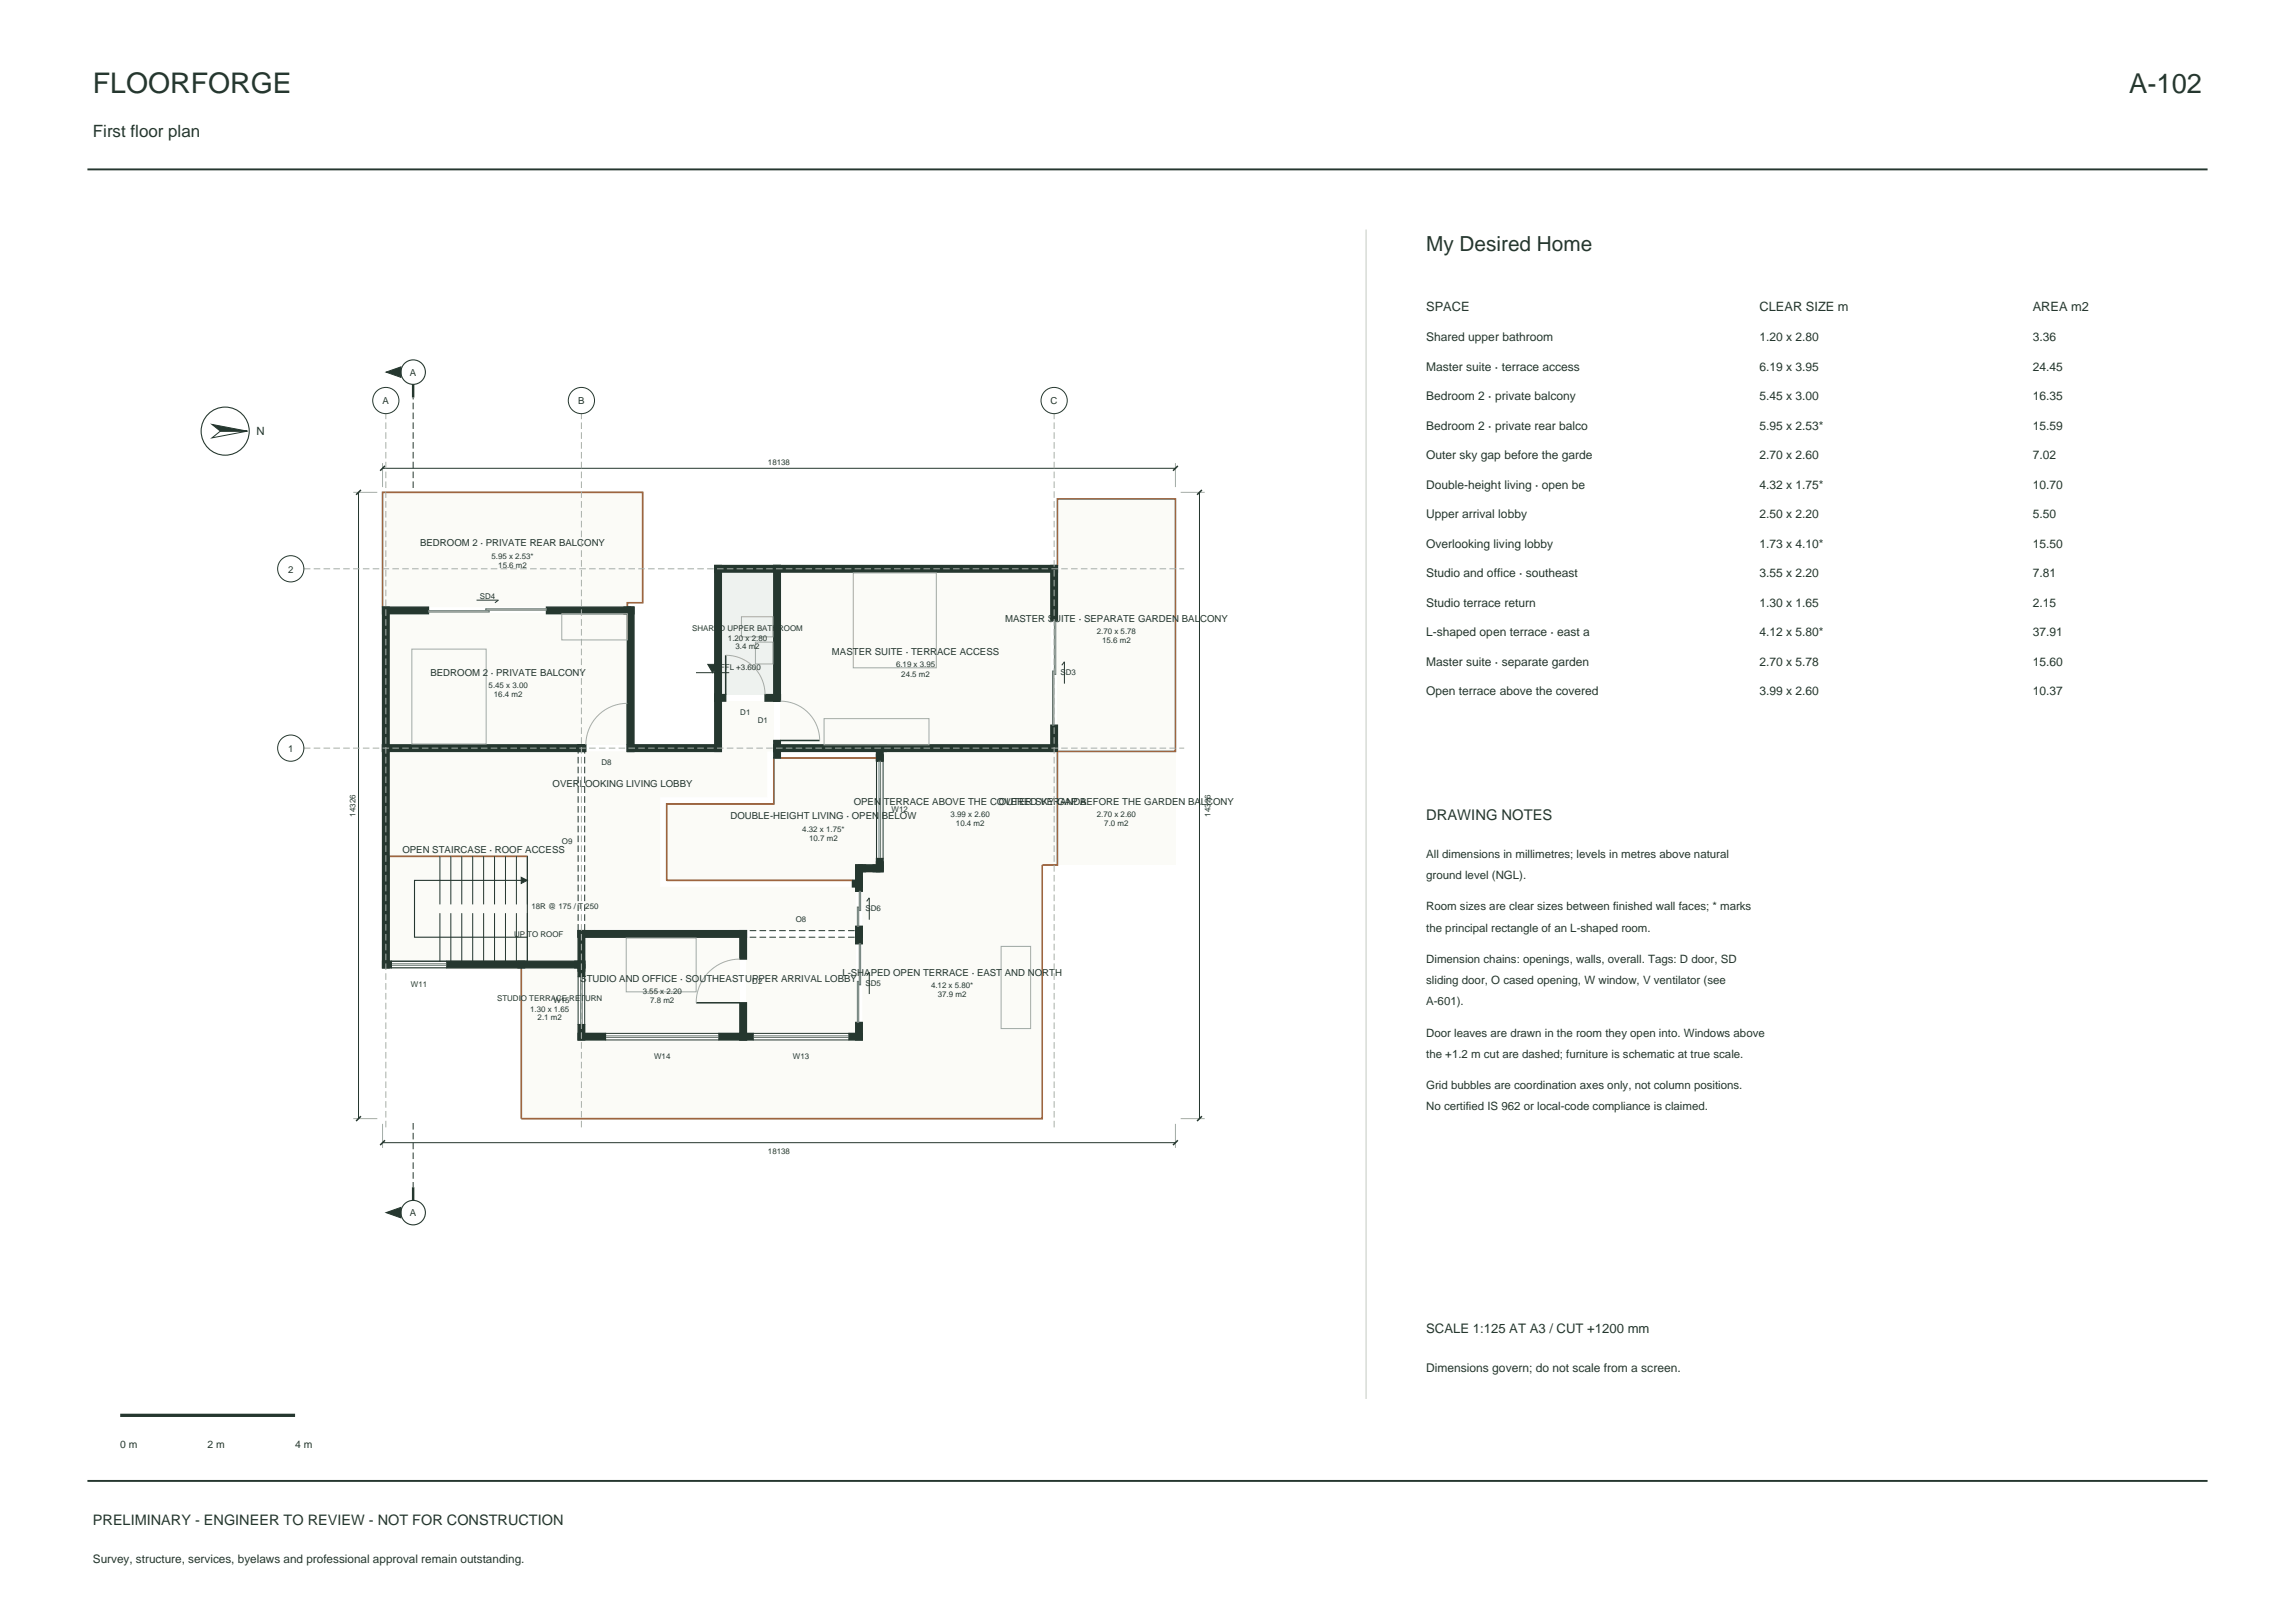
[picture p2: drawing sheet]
<svg xmlns="http://www.w3.org/2000/svg" width="420mm" height="297mm" viewBox="0 0 420 297" stroke-linecap="round" stroke-linejoin="round" font-family="sans-serif">
<defs><g id="words">
<text font-size="5.2" fill="#25372f" x="17" y="17">FLOORFORGE</text>
<text font-size="5" fill="#25372f" x="389.7" y="17">A-102</text>
<text font-size="3.8" fill="#25372f" x="261" y="46">My Desired Home</text>
<text font-size="3.1" fill="#25372f" x="17" y="25">First floor plan</text>
<text font-size="2.7" fill="#25372f" x="261" y="150">DRAWING NOTES</text>
<text font-size="2.6" fill="#25372f" x="17" y="279">PRELIMINARY - ENGINEER TO REVIEW - NOT FOR CONSTRUCTION</text>
<text font-size="2.4" fill="#25372f" x="261" y="244">SCALE 1:125 AT A3 / CUT +1200 mm</text>
<g font-size="2.3" fill="#25372f">
<text x="261" y="57">SPACE</text>
<text x="322" y="57">CLEAR SIZE m</text>
<text x="372" y="57">AREA m2</text>
</g>
<g font-size="2.2" fill="#25372f">
<text x="261" y="62.4">Shared upper bathroom</text>
<text x="322" y="62.4">1.20 x 2.80</text>
<text x="372" y="62.4">3.36</text>
<text x="261" y="67.8">Master suite · terrace access</text>
<text x="322" y="67.8">6.19 x 3.95</text>
<text x="372" y="67.8">24.45</text>
<text x="261" y="73.2">Bedroom 2 · private balcony</text>
<text x="322" y="73.2">5.45 x 3.00</text>
<text x="372" y="73.2">16.35</text>
<text x="261" y="78.6">Bedroom 2 · private rear balco</text>
<text x="322" y="78.6">5.95 x 2.53*</text>
<text x="372" y="78.6">15.59</text>
<text x="261" y="84">Outer sky gap before the garde</text>
<text x="261" y="89.4">Double-height living · open be</text>
<text x="322" y="84">2.70 x 2.60</text>
<text x="322" y="89.4">4.32 x 1.75*</text>
<text x="372" y="84">7.02</text>
<text x="372" y="89.4">10.70</text>
<text x="261" y="94.8">Upper arrival lobby</text>
<text x="322" y="94.8">2.50 x 2.20</text>
<text x="372" y="94.8">5.50</text>
<text x="261" y="100.2">Overlooking living lobby</text>
<text x="322" y="100.2">1.73 x 4.10*</text>
<text x="372" y="100.2">15.50</text>
<text x="261" y="105.6">Studio and office · southeast</text>
<text x="322" y="105.6">3.55 x 2.20</text>
<text x="372" y="105.6">7.81</text>
<text x="261" y="111">Studio terrace return</text>
<text x="322" y="111">1.30 x 1.65</text>
<text x="372" y="111">2.15</text>
<text x="261" y="116.4">L-shaped open terrace · east a</text>
<text x="322" y="116.4">4.12 x 5.80*</text>
<text x="372" y="116.4">37.91</text>
<text x="261" y="121.8">Master suite · separate garden</text>
<text x="322" y="121.8">2.70 x 5.78</text>
<text x="372" y="121.8">15.60</text>
<text x="261" y="127.2">Open terrace above the covered</text>
<text x="322" y="127.2">3.99 x 2.60</text>
<text x="372" y="127.2">10.37</text>
<text x="261" y="251">Dimensions govern; do not scale from a screen.</text>
</g>
<g font-size="2.1" fill="#25372f">
<text x="46.9" y="79.6">N</text>
<text x="261" y="157">All dimensions in millimetres; levels in metres above natural</text>
<text x="261" y="160.9">ground level (NGL).</text>
<text x="261" y="166.6">Room sizes are clear sizes between finished wall faces; * marks</text>
<text x="261" y="170.5">the principal rectangle of an L-shaped room.</text>
<text x="261" y="176.2">Dimension chains: openings, walls, overall. Tags: D door, SD</text>
<text x="261" y="180.1">sliding door, O cased opening, W window, V ventilator (see</text>
<text x="261" y="184">A-601).</text>
<text x="261" y="189.7">Door leaves are drawn in the room they open into. Windows above</text>
<text x="261" y="193.6">the +1.2 m cut are dashed; furniture is schematic at true scale.</text>
<text x="261" y="199.3">Grid bubbles are coordination axes only, not column positions.</text>
<text x="261" y="203.2">No certified IS 962 or local-code compliance is claimed.</text>
<text x="17" y="286">Survey, structure, services, byelaws and professional approval remain outstanding.</text>
</g>
<g font-size="1.9" fill="#25372f">
<text x="22" y="265">0 m</text>
<text x="38" y="265">2 m</text>
<text x="54" y="265">4 m</text>
</g>
<g font-size="1.8" fill="#25372f">
<text x="75" y="68.8">A</text>
<text x="70" y="74">A</text>
<text x="105.8" y="74">B</text>
<text x="192.3" y="74">C</text>
<text x="76.9" y="100">BEDROOM 2 · PRIVATE REAR BALCONY</text>
<text x="52.7" y="104.8">2</text>
<text x="183.9" y="113.8">MASTER SUITE · SEPARATE GARDEN BALCONY</text>
<text x="152.3" y="119.9">MASTER SUITE · TERRACE ACCESS</text>
<text x="78.8" y="123.7">BEDROOM 2 · PRIVATE BALCONY</text>
<text x="52.7" y="137.6">1</text>
<text x="101.1" y="144">OVERLOOKING LIVING LOBBY</text>
<text x="133.7" y="149.9">DOUBLE-HEIGHT LIVING · OPEN BELOW</text>
<text x="156.2" y="147.3">OPEN TERRACE ABOVE THE COVERED VERANDA</text>
<text x="182.8" y="147.3">OUTER SKY GAP BEFORE THE GARDEN BALCONY</text>
<text x="73.6" y="156.1">OPEN STAIRCASE · ROOF ACCESS</text>
<text x="106.2" y="179.7">STUDIO AND OFFICE · SOUTHEASTUPPER ARRIVAL LOBBY</text>
<text x="154.2" y="178.6">L-SHAPED OPEN TERRACE · EAST AND NORTH</text>
<text x="75" y="222.6">A</text>
</g>
<g font-size="1.4" fill="#25372f">
<text x="140.5" y="85.1">18138</text>
<text x="89.9" y="102.2">5.95 x 2.53*</text>
<text x="91.2" y="103.9">15.6 m2</text>
<text x="87.8" y="109.6">SD4</text>
<text x="126.7" y="115.4">SHARED UPPER BATHROOM</text>
<text x="133.2" y="117.3">1.20 x 2.80</text>
<text x="134.6" y="118.8">3.4 m2</text>
<text x="200.7" y="116">2.70 x 5.78</text>
<text x="201.7" y="117.7">15.6 m2</text>
<text x="89.4" y="125.9">5.45 x 3.00</text>
<text x="131.8" y="122.6">FFL +3.600</text>
<text x="164" y="122.1">6.19 x 3.95</text>
<text x="164.9" y="123.8">24.5 m2</text>
<text x="194.1" y="123.6">SD3</text>
<text x="90.4" y="127.6">16.4 m2</text>
<text x="135.5" y="130.8">D1</text>
<text x="138.7" y="132.4">D1</text>
<text x="110.1" y="140">D8</text>
<text x="65.1" y="149.4" transform="rotate(-90 65.1 149.4)">14326</text>
<text x="163.2" y="148.6">W12</text>
<text x="174" y="149.5">3.99 x 2.60</text>
<text x="200.7" y="149.5">2.70 x 2.60</text>
<text x="221.5" y="149.4" transform="rotate(-90 221.5 149.4)">14326</text>
<text x="102.8" y="154.4">O9</text>
<text x="146.8" y="152.2">4.32 x 1.75*</text>
<text x="148.1" y="153.8">10.7 m2</text>
<text x="174.9" y="151.2">10.4 m2</text>
<text x="202.1" y="151.2">7.0 m2</text>
<text x="97.3" y="166.3">18R @ 175 / T 250</text>
<text x="158.4" y="166.8">SD6</text>
<text x="94.1" y="171.5">UP TO ROOF</text>
<text x="145.6" y="168.8">O8</text>
<text x="137.7" y="180">D2</text>
<text x="75.2" y="180.6">W11</text>
<text x="91" y="183.2">STUDIO TERRACE RETURN</text>
<text x="97" y="185.1">1.30 x 1.65</text>
<text x="101.3" y="183.6">W15</text>
<text x="117.6" y="181.9">3.55 x 2.20</text>
<text x="119" y="183.6">7.8 m2</text>
<text x="158.4" y="180.4">SD5</text>
<text x="170.4" y="180.8">4.12 x 5.80*</text>
<text x="171.6" y="182.5">37.9 m2</text>
<text x="98.4" y="186.6">2.1 m2</text>
<text x="119.7" y="193.8">W14</text>
<text x="145.1" y="193.8">W13</text>
<text x="140.5" y="211.1">18138</text>
</g>
</g></defs>
<path d="M16 31h388M16 271h388" fill="none" stroke="#25372f" stroke-width=".35"/>
<path d="M132 104.7h9.6v22.4h-9.6z" fill-rule="evenodd" fill="#eef2ef"/>
<g fill="#fbfbf7">
<path d="M142.8 104.7h49.5v31.6h-49.5z" fill-rule="evenodd"/>
<path d="M71.2 112.3h43.6v24h-43.6z" fill-rule="evenodd"/>
<path d="M70 90.1h47.6v20.2h-2.8v.8h-44.8z" fill-rule="evenodd"/>
<path d="M193.5 137.5h21.6v20.8h-21.6z" fill-rule="evenodd"/>
<path d="M122 147.1h19.6v-8.4h18.8v19.6h-3.8v2.8h-34.6z" fill-rule="evenodd"/>
<path d="M136.6 171.5h20v17.6h-20z" fill-rule="evenodd"/>
<path d="M107 137.5h25v-9.2h9.6v9.2h-1.2v8.4h-19.6v16.4h35.8v8h-49.6z" fill-rule="evenodd"/>
<path d="M107 171.5h28.4v17.6h-28.4z" fill-rule="evenodd"/>
<path d="M71.2 137.5h34.6v38.4h-34.6z" fill-rule="evenodd"/>
<path d="M95.4 177.1h10.4v13.2h-10.4z" fill-rule="evenodd"/>
<path d="M95.4 190.3h62.4v-32h32.9v46.4h-95.3z" fill-rule="evenodd"/>
<path d="M193.5 91.3h21.6v46.2h-21.6z" fill-rule="evenodd"/>
<path d="M161.6 137.5h31.9v20.8h-31.9z" fill-rule="evenodd"/>
</g>
<path d="M70 90.1h47.6v20.2h-2.8v.8h1.2v25.2h14.8v-32.8h62.7v-12.2h21.6v46.2h-21.6v20.8h-2.8v46.4h-95.3v-27.6h-25.4zM132.8 119.9a7.2 7.2 0 0 1 7.2 7.2M142.8 128.3a7.2 7.2 0 0 1 7.2 7.2" fill="none" stroke="#a8afa4" stroke-width=".18"/>
<path d="M71.2 156.7h25.3v19.2h-25.3zM122 147.1h19.6v-8.4h1.2v-1.2h17.6v20.8h-3.8v2.8h-34.6z" fill="none" stroke="#25372f" stroke-width=".2"/>
<path d="M70 111.1v-21h47.6v20.2h-2.8v.8M193.5 103.5v-12.2h21.6v46.2h-21.6v20.8h-2.8v46.4h-95.3v-27.6M141.6 138.7v8.4h-19.6v14h34M142.8 138.7h17.6M71.2 156.7h25.3" fill="none" stroke="#9e653f" stroke-width=".3"/>
<g fill="#25372f" stroke="#25372f" stroke-width=".25">
<path d="M70 136.3h1.2v40.8h-1.2z" fill-rule="evenodd"/>
<path d="M81.8 175.9h14.2v1.2h-14.2z" fill-rule="evenodd"/>
<path d="M70 175.9h1.6v1.2h-1.6z" fill-rule="evenodd"/>
<path d="M94.8 175.9h11.6v1.2h-11.6z" fill-rule="evenodd"/>
<path d="M105.2 175.9h1.8v1.2h-1.8z" fill-rule="evenodd"/>
<path d="M70 111.1h1.2v26.4h-1.2z" fill-rule="evenodd"/>
<path d="M70 136.3h37v1.2h-37z" fill-rule="evenodd"/>
<path d="M100 111.1h15.4v1.2h-15.4z" fill-rule="evenodd"/>
<path d="M70 111.1h8.4v1.2h-8.4z" fill-rule="evenodd"/>
<path d="M114.2 111.1h1.8v1.2h-1.8z" fill-rule="evenodd"/>
<path d="M105.8 176.5h1.2v2.2h-1.2z" fill-rule="evenodd"/>
<path d="M105.8 187.5h1.2v2.8h-1.2z" fill-rule="evenodd"/>
<path d="M105.8 175.9h1.2v1.8h-1.2z" fill-rule="evenodd"/>
<path d="M131.6 189.1h5v1.2h-5z" fill-rule="evenodd"/>
<path d="M105.8 189.1h5v1.2h-5z" fill-rule="evenodd"/>
<path d="M105.8 170.3h1.2v6.8h-1.2z" fill-rule="evenodd"/>
<path d="M105.8 136.3h1.2v1.2h-1.2z" fill-rule="evenodd"/>
<path d="M105.8 170.3h1.2v1.2h-1.2z" fill-rule="evenodd"/>
<path d="M105.8 170.3h30.8v1.2h-30.8z" fill-rule="evenodd"/>
<path d="M114.8 136.3h1.2v1.2h-1.2z" fill-rule="evenodd"/>
<path d="M105.8 136.3h1.4v1.2h-1.4z" fill-rule="evenodd"/>
<path d="M114.8 111.1h1.2v26.4h-1.2z" fill-rule="evenodd"/>
<path d="M114.8 136.3h17.2v1.2h-17.2z" fill-rule="evenodd"/>
<path d="M156 161.1h1.8v1.2h-1.8z" fill-rule="evenodd"/>
<path d="M130.8 127.1h1.2v10.4h-1.2z" fill-rule="evenodd"/>
<path d="M130.8 103.5h1.2v24.8h-1.2z" fill-rule="evenodd"/>
<path d="M140 127.1h2.8v1.2h-2.8z" fill-rule="evenodd"/>
<path d="M130.8 127.1h2v1.2h-2z" fill-rule="evenodd"/>
<path d="M130.8 103.5h12v1.2h-12z" fill-rule="evenodd"/>
<path d="M135.4 170.3h1.2v5.2h-1.2z" fill-rule="evenodd"/>
<path d="M135.4 183.5h1.2v6.8h-1.2z" fill-rule="evenodd"/>
<path d="M155.4 189.1h2.4v1.2h-2.4z" fill-rule="evenodd"/>
<path d="M135.4 189.1h2.4v1.2h-2.4z" fill-rule="evenodd"/>
<path d="M141.6 136.3h1.2v2.4h-1.2z" fill-rule="evenodd"/>
<path d="M141.6 127.1h1.2v1.2h-1.2z" fill-rule="evenodd"/>
<path d="M141.6 135.5h1.2v2h-1.2z" fill-rule="evenodd"/>
<path d="M141.6 136.3h20.6v1.2h-20.6z" fill-rule="evenodd"/>
<path d="M161 136.3h32.5v1.2h-32.5z" fill-rule="evenodd"/>
<path d="M141.6 103.5h1.2v24.8h-1.2z" fill-rule="evenodd"/>
<path d="M141.6 103.5h51.9v1.2h-51.9z" fill-rule="evenodd"/>
<path d="M156.6 170.3h1.2v2.4h-1.2z" fill-rule="evenodd"/>
<path d="M156.6 187.1h1.2v3.2h-1.2z" fill-rule="evenodd"/>
<path d="M156.6 161.1h1.2v2h-1.2z" fill-rule="evenodd"/>
<path d="M156.6 169.5h1.2v2h-1.2z" fill-rule="evenodd"/>
<path d="M156.6 160.5h1.2v1.8h-1.2z" fill-rule="evenodd"/>
<path d="M156.6 158.3h1.2v3.4h-1.2z" fill-rule="evenodd"/>
<path d="M156.6 158.3h1.8v1.2h-1.8z" fill-rule="evenodd"/>
<path d="M157.2 158.3h3.8v1.2h-3.8z" fill-rule="evenodd"/>
<path d="M159.8 158.3h1.8v1.2h-1.8z" fill-rule="evenodd"/>
<path d="M160.4 157.7h1.2v1.8h-1.2z" fill-rule="evenodd"/>
<path d="M160.4 138.1h1.2v1h-1.2z" fill-rule="evenodd"/>
<path d="M160.4 157.1h1.2v1.8h-1.2z" fill-rule="evenodd"/>
<path d="M160.4 137.5h1.2v1.8h-1.2z" fill-rule="evenodd"/>
<path d="M192.3 103.5h1.2v10h-1.2z" fill-rule="evenodd"/>
<path d="M192.3 132.7h1.2v4.8h-1.2z" fill-rule="evenodd"/>
</g>
<path d="M160.4 139.1h1.2v18h-1.2z" fill="none" stroke="#25372f" stroke-width=".18"/>
<path d="M160.9 139.1v18M161.2 139.1v18" fill="none" stroke="#5f7d78" stroke-width=".18"/>
<path d="M132.8 119.9v7.2M142.8 135.5h7.2" fill="none" stroke="#25372f" stroke-width=".28"/>
<g fill="#e3ebea" stroke="#5f7d78" stroke-width=".18">
<path d="M192.6 122.8h.3v9.9h-.3z" fill-rule="evenodd"/>
<path d="M193 113.5h.2v9.9h-.2z" fill-rule="evenodd"/>
</g>
<path d="M194.3 121.7l.5-.6v4" fill="none" stroke="#25372f" stroke-width=".18"/>
<path d="M114.8 128.7v7.6" fill="none" stroke="#25372f" stroke-width=".28"/>
<path d="M114.8 128.7a7.6 7.6 0 0 0-7.6 7.6" fill="none" stroke="#a8afa4" stroke-width=".18"/>
<g fill="#e3ebea" stroke="#5f7d78" stroke-width=".18">
<path d="M78.4 111.8h11.1v.2h-11.1z" fill-rule="evenodd"/>
<path d="M88.9 111.4h11.1v.3h-11.1z" fill-rule="evenodd"/>
</g>
<path d="M87.2 109.8h4l-.6 .5M137.8 189.1h17.6v1.2h-17.6z" fill="none" stroke="#25372f" stroke-width=".18"/>
<path d="M137.8 189.8h17.6M137.8 189.6h17.6" fill="none" stroke="#5f7d78" stroke-width=".18"/>
<path d="M135.4 170.3h22.4M135.4 171.5h22.4" fill="none" stroke="#25372f" stroke-width=".18" stroke-dasharray="1.2 .6" stroke-linecap="butt"/>
<g fill="#e3ebea" stroke="#5f7d78" stroke-width=".18">
<path d="M156.9 179.6h.3v7.5h-.3z" fill-rule="evenodd"/>
<path d="M157.2 172.7h.3v7.5h-.3z" fill-rule="evenodd"/>
</g>
<path d="M158.6 178.5l.5-.6v4" fill="none" stroke="#25372f" stroke-width=".18"/>
<g fill="#e3ebea" stroke="#5f7d78" stroke-width=".18">
<path d="M156.9 166h.3v3.5h-.3z" fill-rule="evenodd"/>
<path d="M157.2 163.1h.3v3.5h-.3z" fill-rule="evenodd"/>
</g>
<g fill="none" stroke="#25372f" stroke-width=".18">
<path d="M38.8 80.1l1.5-1.2h5zM65.6 90.1v114.6M70 85.7h145.1M219.5 90.1v114.6M127.4 123.1h6.1M80.5 156.7v8.8M82.5 156.7v8.8M84.5 156.7v8.8M86.5 156.7v8.8M88.5 156.7v8.8M90.5 156.7v8.8M92.5 156.7v8.8"/>
<path d="M94.5 156.7v8.8M96.5 156.7v8.8M71.6 175.9h10.2v1.2h-10.2zM80.5 167.1v8.8M82.5 167.1v8.8M84.5 167.1v8.8M86.5 167.1v8.8M88.5 167.1v8.8M90.5 167.1v8.8M92.5 167.1v8.8M94.5 167.1v8.8M96.5 167.1v8.8"/>
<path d="M105.8 178.7h1.2v8.8h-1.2zM158.6 164.9l.5-.6v4M110.8 189.1h20.8v1.2h-20.8zM70 209.1h145.1"/>
<circle cx="70.6" cy="73.3" r="2.4"/>
<circle cx="106.4" cy="73.3" r="2.4"/>
<circle cx="192.9" cy="73.3" r="2.4"/>
<circle cx="53.2" cy="104.1" r="2.4"/>
<circle cx="53.2" cy="136.9" r="2.4"/>
</g>
<path d="M71.6 176.6h10.2M71.6 176.4h10.2M106.3 178.7v8.8M106.5 178.7v8.8M110.8 189.8h20.8M110.8 189.6h20.8" fill="none" stroke="#5f7d78" stroke-width=".18"/>
<path d="M66 89.7l-.8 .8M70.5 85.3l-.9 .8M215.6 85.3l-.9 .8M220 89.7l-.9 .8M127.4 183.5h8M66 204.3l-.8 .8M70.5 208.7l-.9 .8M215.6 208.7l-.9 .8M220 204.3l-.9 .8" fill="none" stroke="#25372f" stroke-width=".28"/>
<path d="M64.6 90.1h4.5M70 84.7v4.4M215.1 84.7v4.4M216.1 90.1h4.4M135.4 175.5a8 8 0 0 0-8 8M64.6 204.7h4.5M70 205.7v4.4M215.1 205.7v4.4M216.1 204.7h4.4" fill="none" stroke="#a8afa4" stroke-width=".18"/>
<path d="M75.6 89.3v-16.6M105.8 170.3v-32.8M107 170.3v-32.8M75.6 205.5v11.8" fill="none" stroke="#25372f" stroke-width=".18" stroke-dasharray="1.2 .6" stroke-linecap="butt"/>
<g fill="none" stroke="#25372f" stroke-width=".2">
<path d="M96.5 161.1h-20.6v10.4h20.6"/>
<circle cx="41.2" cy="78.9" r="4.4"/>
<circle cx="75.6" cy="68.1" r="2.24"/>
<circle cx="75.6" cy="221.9" r="2.24"/>
</g>
<g fill="#25372f" stroke="#25372f" stroke-width=".18">
<path d="M95.4 160.5l1.1 .6-1.1 .6z"/>
<path d="M129.5 121.6h1.8l-.9 1.5z"/>
<path d="M70.6 221.9l2.8-1v2z"/>
<path d="M70.6 68.1l2.8-1v2z"/>
<path d="M38.8 77.7l6.5 1.2h-5z"/>
</g>
<path d="M75.4 118.8h13.6v17.3h-13.6zM102.8 112.3h12v4.8h-12zM135.7 112.9h5.7v3.6h-5.7zM138.3 117.5h3.1v4h-3.1zM156.2 104.8h15.2v17.4h-15.2zM150.8 131.5h19.2v4.8h-19.2zM114.6 171.7h12.8v9.8h-12.8zM183.2 173.2h5.4v15h-5.4z" fill="none" stroke="#a3aaa1" stroke-width=".18"/>
<path d="M55.6 104.1h161.1M55.6 136.9h161.1M70.6 206.3v-130.6M106.4 206.3v-130.6M192.9 206.3v-130.6" fill="none" stroke="#a8afa4" stroke-width=".18" stroke-dasharray="1.2 .6" stroke-linecap="butt"/>
<path d="M75.6 70.3v2.4M75.6 217.3v2.4" fill="none" stroke="#25372f" stroke-width=".45"/>
<path d="M250 42v214" fill="none" stroke="#c9d0c7" stroke-width=".2"/>
<path d="M22 259h32" fill="none" stroke="#25372f" stroke-width=".6"/>
<use href="#words"/>
</svg>
